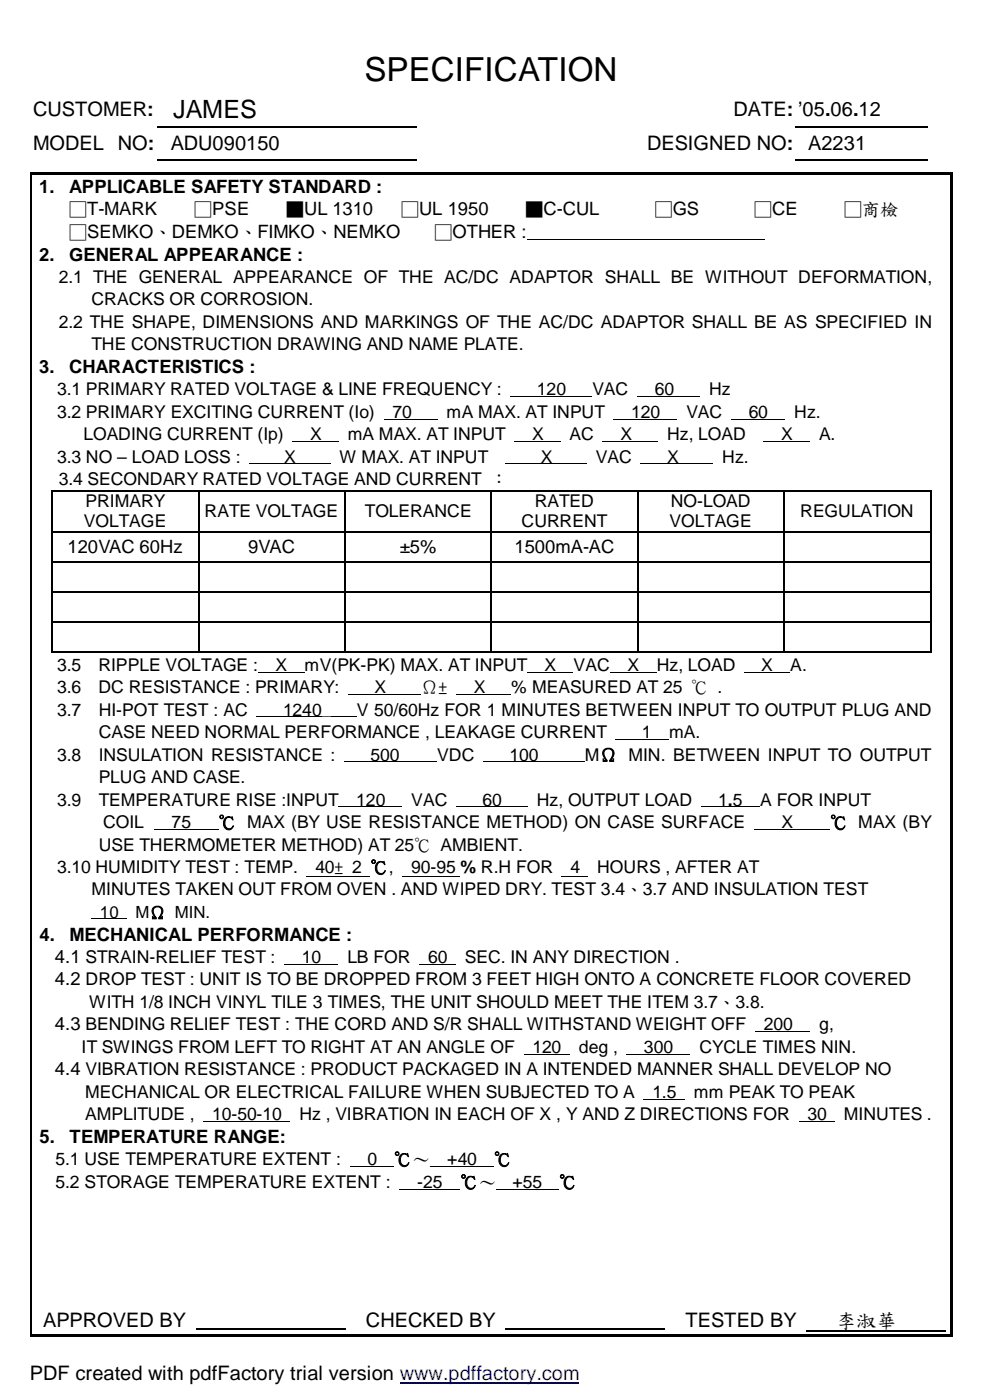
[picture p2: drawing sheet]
<svg xmlns="http://www.w3.org/2000/svg" width="210mm" height="297mm" viewBox="0 0 210 297" stroke-linecap="round" stroke-linejoin="round" font-family="sans-serif">
<defs><g id="words">
<text font-size="7" x="77.2" y="17.2">SPECIFICATION</text>
<text font-size="5.3" x="36.7" y="25">JAMES</text>
<g font-size="4.2">
<text x="7" y="24.5">CUSTOMER:</text>
<text x="155.4" y="24.5">DATE: ’05.06.12</text>
<text x="7" y="31.8">MODEL</text>
<text x="25" y="31.8">NO:</text>
<text x="36.2" y="31.8">ADU090150</text>
<text x="137.1" y="31.8">DESIGNED NO:</text>
<text x="171.2" y="31.8">A2231</text>
<text x="9.1" y="281.3">APPROVED BY</text>
<text x="77.5" y="281.3">CHECKED BY</text>
<text x="145.2" y="281.3">TESTED BY</text>
<text x="177.2" y="281.3">李</text>
<text x="181.4" y="281.3">淑</text>
<text x="185.7" y="281.3">華</text>
<text x="6.3" y="292.5">PDF created with pdfFactory trial version www.pdffactory.com</text>
</g>
<g font-size="3.9">
<text x="8.3" y="40.9">1.</text>
<text x="14.6" y="40.9">APPLICABLE SAFETY STANDARD :</text>
<text x="14.6" y="45.6">□T-MARK</text>
<text x="41.1" y="45.6">□PSE</text>
<text x="60.5" y="45.6">■UL 1310</text>
<text x="84.9" y="45.6">□UL 1950</text>
<text x="111.3" y="45.6">■C-CUL</text>
<text x="138.6" y="45.6">□GS</text>
<text x="159.7" y="45.6">□CE</text>
<text x="178.7" y="45.6">□商</text>
<text x="186.4" y="45.6">檢</text>
<text x="14.6" y="50.5">□SEMKO、DEMKO、FIMKO、NEMKO</text>
<text x="91.9" y="50.5">□OTHER :</text>
<text x="8.3" y="55.2">2.</text>
<text x="14.6" y="55.2">GENERAL APPEARANCE :</text>
<text x="8.3" y="79">3.</text>
<text x="14.6" y="79">CHARACTERISTICS :</text>
<text x="14.3" y="117.3">120VAC 60Hz</text>
<text x="52.6" y="117.3">9VAC</text>
<text x="84.7" y="117.3">±5%</text>
<text x="109" y="117.3">1500mA-AC</text>
<text x="8.4" y="199.3">4.</text>
<text x="14.7" y="199.3">MECHANICAL PERFORMANCE :</text>
<text x="11.6" y="204.1">4.1 STRAIN-RELIEF TEST :</text>
<text x="11.6" y="208.8">4.2 DROP TEST : UNIT IS TO BE DROPPED FROM 3 FEET HIGH ONTO A CONCRETE FLOOR COVERED</text>
<text x="11.6" y="218.4">4.3 BENDING RELIEF TEST : THE CORD AND S/R SHALL WITHSTAND WEIGHT OFF</text>
<text x="11.6" y="227.9">4.4 VIBRATION RESISTANCE : PRODUCT PACKAGED IN A INTENDED MANNER SHALL DEVELOP NO</text>
<text x="8.4" y="242.2">5.</text>
<text x="14.7" y="242.2">TEMPERATURE RANGE:</text>
</g>
<g font-size="3.7">
<text x="12.4" y="60">2.1 THE GENERAL APPEARANCE OF THE AC/DC ADAPTOR SHALL BE WITHOUT DEFORMATION,</text>
<text x="19.4" y="64.7">CRACKS OR CORROSION.</text>
<text x="12.4" y="69.5">2.2 THE SHAPE, DIMENSIONS AND MARKINGS OF THE AC/DC ADAPTOR SHALL BE AS SPECIFIED IN</text>
<text x="19.4" y="74.3">THE CONSTRUCTION DRAWING AND NAME PLATE.</text>
<text x="12.1" y="83.7">3.1 PRIMARY RATED VOLTAGE &amp; LINE FREQUENCY :</text>
<text x="113.7" y="83.7">120</text>
<text x="125.5" y="83.7">VAC</text>
<text x="138.7" y="83.7">60</text>
<text x="150.2" y="83.7">Hz</text>
<text x="12.1" y="88.6">3.2 PRIMARY EXCITING CURRENT (Io)</text>
<text x="83.1" y="88.6">70</text>
<text x="94.6" y="88.6">mA MAX. AT INPUT</text>
<text x="133.7" y="88.6">120</text>
<text x="145.4" y="88.6">VAC</text>
<text x="158.6" y="88.6">60</text>
<text x="168.2" y="88.6">Hz.</text>
<text x="17.7" y="93.3">LOADING CURRENT (Ip)</text>
<text x="65.7" y="93.3">X</text>
<text x="73.7" y="93.3">mA MAX. AT INPUT</text>
<text x="112.7" y="93.3">X</text>
<text x="120.6" y="93.3">AC</text>
<text x="131.4" y="93.3">X</text>
<text x="141.3" y="93.3">Hz, LOAD</text>
<text x="165.4" y="93.3">X</text>
<text x="173.5" y="93.3">A.</text>
<text x="12.1" y="98.1">3.3 NO – LOAD LOSS :</text>
<text x="60.2" y="98.1">X</text>
<text x="71.9" y="98.1">W MAX. AT INPUT</text>
<text x="114.6" y="98.1">X</text>
<text x="126.2" y="98.1">VAC</text>
<text x="141.3" y="98.1">X</text>
<text x="153" y="98.1">Hz.</text>
<text x="12.4" y="102.8">3.4 SECONDARY RATED VOLTAGE AND CURRENT ：</text>
<text x="18.1" y="107.5">PRIMARY</text>
<text x="113.3" y="107.5">RATED</text>
<text x="142.1" y="107.5">NO-LOAD</text>
<text x="17.8" y="111.8">VOLTAGE</text>
<text x="43.3" y="109.7">RATE VOLTAGE</text>
<text x="77.3" y="109.7">TOLERANCE</text>
<text x="110.5" y="111.8">CURRENT</text>
<text x="141.8" y="111.8">VOLTAGE</text>
<text x="169.5" y="109.7">REGULATION</text>
<text x="12.1" y="142.2">3.5</text>
<text x="20.8" y="142.2">RIPPLE VOLTAGE :</text>
<text x="58.3" y="142.2">X</text>
<text x="64.5" y="142.2">mV(PK-PK) MAX. AT INPUT</text>
<text x="115.3" y="142.2">X</text>
<text x="121.5" y="142.2">VAC</text>
<text x="132.9" y="142.2">X</text>
<text x="139.1" y="142.2">Hz, LOAD</text>
<text x="161.2" y="142.2">X</text>
<text x="167.4" y="142.2">A.</text>
<text x="12.1" y="146.9">3.6</text>
<text x="20.8" y="146.9">DC RESISTANCE : PRIMARY:</text>
<text x="79.3" y="146.9">X</text>
<text x="89.2" y="146.9">Ω±</text>
<text x="100.3" y="146.9">X</text>
<text x="108.3" y="146.9">% MEASURED AT 25 ℃ .</text>
<text x="12.1" y="151.7">3.7</text>
<text x="20.9" y="151.7">HI-POT TEST : AC</text>
<text x="59.9" y="151.7">1240</text>
<text x="75.6" y="151.7">V 50/60Hz FOR 1 MINUTES BETWEEN INPUT TO OUTPUT PLUG AND</text>
<text x="12.1" y="161.2">3.8</text>
<text x="20.9" y="156.5">CASE NEED NORMAL PERFORMANCE , LEAKAGE CURRENT</text>
<text x="20.9" y="161.2">INSULATION RESISTANCE :</text>
<text x="78.5" y="161.2">500</text>
<text x="92.6" y="161.2">VDC</text>
<text x="108" y="161.2">100</text>
<text x="123.9" y="161.2">MΩ MIN. BETWEEN INPUT TO OUTPUT</text>
<text x="136" y="156.5">1</text>
<text x="141.7" y="156.5">mA.</text>
<text x="20.9" y="166">PLUG AND CASE.</text>
<text x="12.1" y="170.7">3.9</text>
<text x="20.9" y="170.7">TEMPERATURE RISE :INPUT</text>
<text x="75.4" y="170.7">120</text>
<text x="87.1" y="170.7">VAC</text>
<text x="102.2" y="170.7">60</text>
<text x="113.7" y="170.7">Hz, OUTPUT LOAD</text>
<text x="152.1" y="170.7">1.5</text>
<text x="161" y="170.7">A FOR INPUT</text>
<text x="21.8" y="175.5">COIL</text>
<text x="36.3" y="175.5">75</text>
<text x="46.3" y="175.5">℃ MAX (BY USE RESISTANCE METHOD) ON CASE SURFACE</text>
<text x="165.5" y="175.5">X</text>
<text x="175.9" y="175.5">℃ MAX (BY</text>
<text x="12.1" y="185">3.10 HUMIDITY TEST : TEMP.</text>
<text x="20.9" y="180.3">USE THERMOMETER METHOD) AT 25℃ AMBIENT.</text>
<text x="66.8" y="185">40± 2 ℃,</text>
<text x="87.1" y="185">90-95 % R.H FOR</text>
<text x="120.8" y="185">4</text>
<text x="126.5" y="185">HOURS , AFTER AT</text>
<text x="19.4" y="189.8">MINUTES TAKEN OUT FROM OVEN . AND WIPED DRY. TEST 3.4、3.7 AND INSULATION TEST</text>
<text x="63.9" y="204.1">10</text>
<text x="73.6" y="204.1">LB FOR</text>
<text x="90.7" y="204.1">60</text>
<text x="98.5" y="204.1">SEC. IN ANY DIRECTION .</text>
<text x="18.9" y="213.6">WITH 1/8 INCH VINYL TILE 3 TIMES, THE UNIT SHOULD MEET THE ITEM 3.7、3.8.</text>
<text x="161.8" y="218.4">200</text>
<text x="173.5" y="218.4">g,</text>
<text x="17.3" y="223.1">IT SWINGS FROM LEFT TO RIGHT AT AN ANGLE OF</text>
<text x="112.8" y="223.1">120</text>
<text x="122.6" y="223.1">deg ,</text>
<text x="136.4" y="223.1">300</text>
<text x="148.2" y="223.1">CYCLE TIMES NIN.</text>
<text x="18" y="232.7">MECHANICAL OR ELECTRICAL FAILURE WHEN SUBJECTED TO A</text>
<text x="138.2" y="232.7">1.5</text>
<text x="147" y="232.7">mm PEAK TO PEAK</text>
<text x="18" y="237.4">AMPLITUDE ,</text>
<text x="45" y="237.4">10-50-10</text>
<text x="63.4" y="237.4">Hz , VIBRATION IN EACH OF X , Y AND Z DIRECTIONS FOR</text>
<text x="171" y="237.4">30</text>
<text x="178.7" y="237.4">MINUTES .</text>
<text x="11.8" y="246.9">5.1 USE TEMPERATURE EXTENT :</text>
<text x="11.8" y="251.7">5.2 STORAGE TEMPERATURE EXTENT :</text>
<text x="77.8" y="246.9">0</text>
<text x="83.5" y="246.9">℃〜</text>
<text x="88.4" y="251.7">-25</text>
<text x="94.7" y="246.9">+40</text>
<text x="97.5" y="251.7">℃〜</text>
<text x="104.6" y="246.9">℃</text>
<text x="108.5" y="251.7">+55</text>
<text x="118.4" y="251.7">℃</text>
</g>
<g font-size="3.6">
<text x="21.2" y="194.6">10</text>
<text x="28.7" y="194.6">MΩ MIN.</text>
</g>
</g></defs>
<g fill="none" stroke="#000" stroke-width=".34">
<path d="M33.4 26.9h55M33.4 33.9h55M168.4 26.9h28M168.4 33.9h28M11 104.2v8.4M11 113v6M11 119.3v6M11.2 104h30.7M11.2 112.8h30.7M11.2 119.1h30.7M42.1 104.2v8.4M42.1 113v6"/>
<path d="M42.1 119.3v6M42.2 104h30.7M42.2 112.8h30.7M42.2 119.1h30.7M73.1 104.2v8.4M73.1 113v6M73.1 119.3v6M73.2 104h30.7M73.2 112.8h30.7M73.2 119.1h30.7M104.1 104.2v8.4M104.1 113v6"/>
<path d="M104.1 119.3v6M104.2 104h30.7M104.2 112.8h30.7M104.2 119.1h30.7M135 104.2v8.4M135 113v6M135 119.3v6M135.2 104h30.7M135.2 112.8h30.7M135.2 119.1h30.7M166.1 104.2v8.4M166.1 113v6"/>
<path d="M166.1 119.3v6M166.3 104h30.6M166.3 112.8h30.6M166.3 119.1h30.6M197.1 104.2v8.4M197.1 113v6M197.1 119.3v6M11 125.7v6M11 132v6M11.2 125.5h30.7M11.2 131.8h30.7M42.1 125.7v6"/>
<path d="M42.1 132v6M42.2 125.5h30.7M42.2 131.8h30.7M73.1 125.7v6M73.1 132v6M73.2 125.5h30.7M73.2 131.8h30.7M104.1 125.7v6M104.1 132v6M104.2 125.5h30.7M104.2 131.8h30.7M135 125.7v6"/>
<path d="M135 132v6M135.2 125.5h30.7M135.2 131.8h30.7M166.1 125.7v6M166.1 132v6M166.3 125.5h30.6M166.3 131.8h30.6M197.1 125.7v6M197.1 132v6"/>
</g>
<g fill="none" stroke="#000" stroke-width=".21">
<path d="M111.6 50.7h50.4M52.8 98.3h17.2M62 93.6h9.8M83.1 88.8h9.6M107.1 98.3h17.2M108.1 84h17.3M109 93.6h9.8M127.7 93.6h11.7M130 88.8h13.4M135 84h13.3M135.7 98.3h15.3M154.9 88.8h11.4"/>
<path d="M161.7 93.6h9.8M54.4 151.9h13.8M54.6 142.4h9.8M73.7 147.2h15.4M96.6 147.2h11.6M111.7 142.4h9.7M129.2 142.4h9.8M157.6 142.4h9.7"/>
</g>
<g fill="#000">
<path d="M6.3 36.6h.5v.5h-.5zM6.8 36.6h.5v.5h-.5zM7.3 36.6h194v.5h-194zM201.3 36.6h.5v.5h-.5zM81.3 88.7h1.8v.2h-1.8zM6.3 103.8h.5v.4h-.5zM6.3 112.6h.5v.4h-.5zM6.3 119h.5v.3h-.5zM10.8 103.8h.4v.4h-.4zM10.8 112.6h.4v.4h-.4zM10.8 119h.4v.3h-.4zM41.9 103.8h.3v.4h-.3z"/>
<path d="M41.9 112.6h.3v.4h-.3zM41.9 119h.3v.3h-.3zM72.9 103.8h.3v.4h-.3zM72.9 112.6h.3v.4h-.3zM72.9 119h.3v.3h-.3zM103.9 103.8h.3v.4h-.3zM103.9 112.6h.3v.4h-.3zM103.9 119h.3v.3h-.3zM134.9 103.8h.3v.4h-.3zM134.9 112.6h.3v.4h-.3zM134.9 119h.3v.3h-.3zM165.9 103.8h.4v.4h-.4z"/>
<path d="M165.9 112.6h.4v.4h-.4zM165.9 119h.4v.3h-.4zM196.9 103.8h.4v.4h-.4zM196.9 112.6h.4v.4h-.4zM196.9 119h.4v.3h-.4zM201.3 37.1h.5v66.7h-.5zM201.3 103.8h.5v.4h-.5zM201.3 104.2h.5v8.4h-.5zM201.3 112.6h.5v.4h-.5zM201.3 113h.5v6h-.5zM201.3 119h.5v.3h-.5zM6.3 125.3h.5v.4h-.5z"/>
<path d="M6.3 131.7h.5v.3h-.5zM10.8 125.3h.4v.4h-.4zM10.8 131.7h.4v.3h-.4zM41.9 125.3h.3v.4h-.3zM41.9 131.7h.3v.3h-.3zM72.9 125.3h.3v.4h-.3zM72.9 131.7h.3v.3h-.3zM103.9 125.3h.3v.4h-.3zM103.9 131.7h.3v.3h-.3zM134.9 125.3h.3v.4h-.3zM134.9 131.7h.3v.3h-.3zM165.9 125.3h.4v.4h-.4z"/>
<path d="M165.9 131.7h.4v.3h-.4zM196.9 125.3h.4v.4h-.4zM196.9 131.7h.4v.3h-.4zM201.3 119.3h.5v6h-.5zM201.3 125.3h.5v.4h-.5zM201.3 125.7h.5v6h-.5zM201.3 131.7h.5v.3h-.5zM201.3 132h.5v6h-.5z"/>
</g>
<path d="M6.6 37.1v66.7M6.6 104.2v8.4M6.6 113v6M6.6 119.3v6M6.6 125.7v6M6.6 132v6" fill="none" stroke="#000" stroke-width=".42"/>
<path d="M68.2 151.8h1.8v.2h-1.8z" fill="#f00"/>
<g fill="none" stroke="#000" stroke-width=".21">
<path d="M70 151.9h5.5M130.4 156.7h11.2M32.6 175.8h13.6M71.7 171h13.5M72.9 161.5h19.6M96.7 171h15.1M102.4 161.5h21.4M148.4 171h10.8M159.7 175.8h16.1M19.4 194.7h7.4M64.9 185.8h13.5M85.3 185.8h12.2"/>
<path d="M119 185.8h5.5M60.2 204.3h11.4M88.8 204.3h7.7M159.9 218.6h11.6M43.1 237.7h18.4M110.9 223.4h9.7M132.7 223.4h13.5M136.2 232.9h8.8M169.2 237.7h7.6M74.1 247.2h9.3M84.6 252h12.9M91.1 247.2h13.5"/>
<path d="M105.2 252h13.2"/>
</g>
<g fill="#000">
<path d="M6.3 138h.5v.4h-.5zM10.8 138h.4v.4h-.4zM41.9 138h.3v.4h-.3zM72.9 138h.3v.4h-.3zM103.9 138h.3v.4h-.3zM134.9 138h.3v.4h-.3zM165.9 138h.4v.4h-.4zM196.9 138h.4v.4h-.4zM201.3 138h.5v.4h-.5zM159.2 170.9h1.8v.1h-1.8zM6.3 282.7h.5v.5h-.5zM6.8 282.7h194.5v.5h-194.5z"/>
<path d="M201.3 138.4h.5v144.3h-.5zM201.3 282.7h.5v.5h-.5z"/>
</g>
<path d="M41.5 281.6h31.7M107.1 281.6h33.8M170.9 282.2h29.5" fill="none" stroke="#000" stroke-width=".25"/>
<path d="M11.2 138.2h30.7M42.2 138.2h30.7M73.2 138.2h30.7M104.2 138.2h30.7M135.2 138.2h30.7M166.3 138.2h30.6" fill="none" stroke="#000" stroke-width=".34"/>
<path d="M6.6 138.4v144.3" fill="none" stroke="#000" stroke-width=".42"/>
<path d="M84.7 293h37.8" fill="none" stroke="#00f" stroke-width=".34"/>
<use href="#words"/>
</svg>
